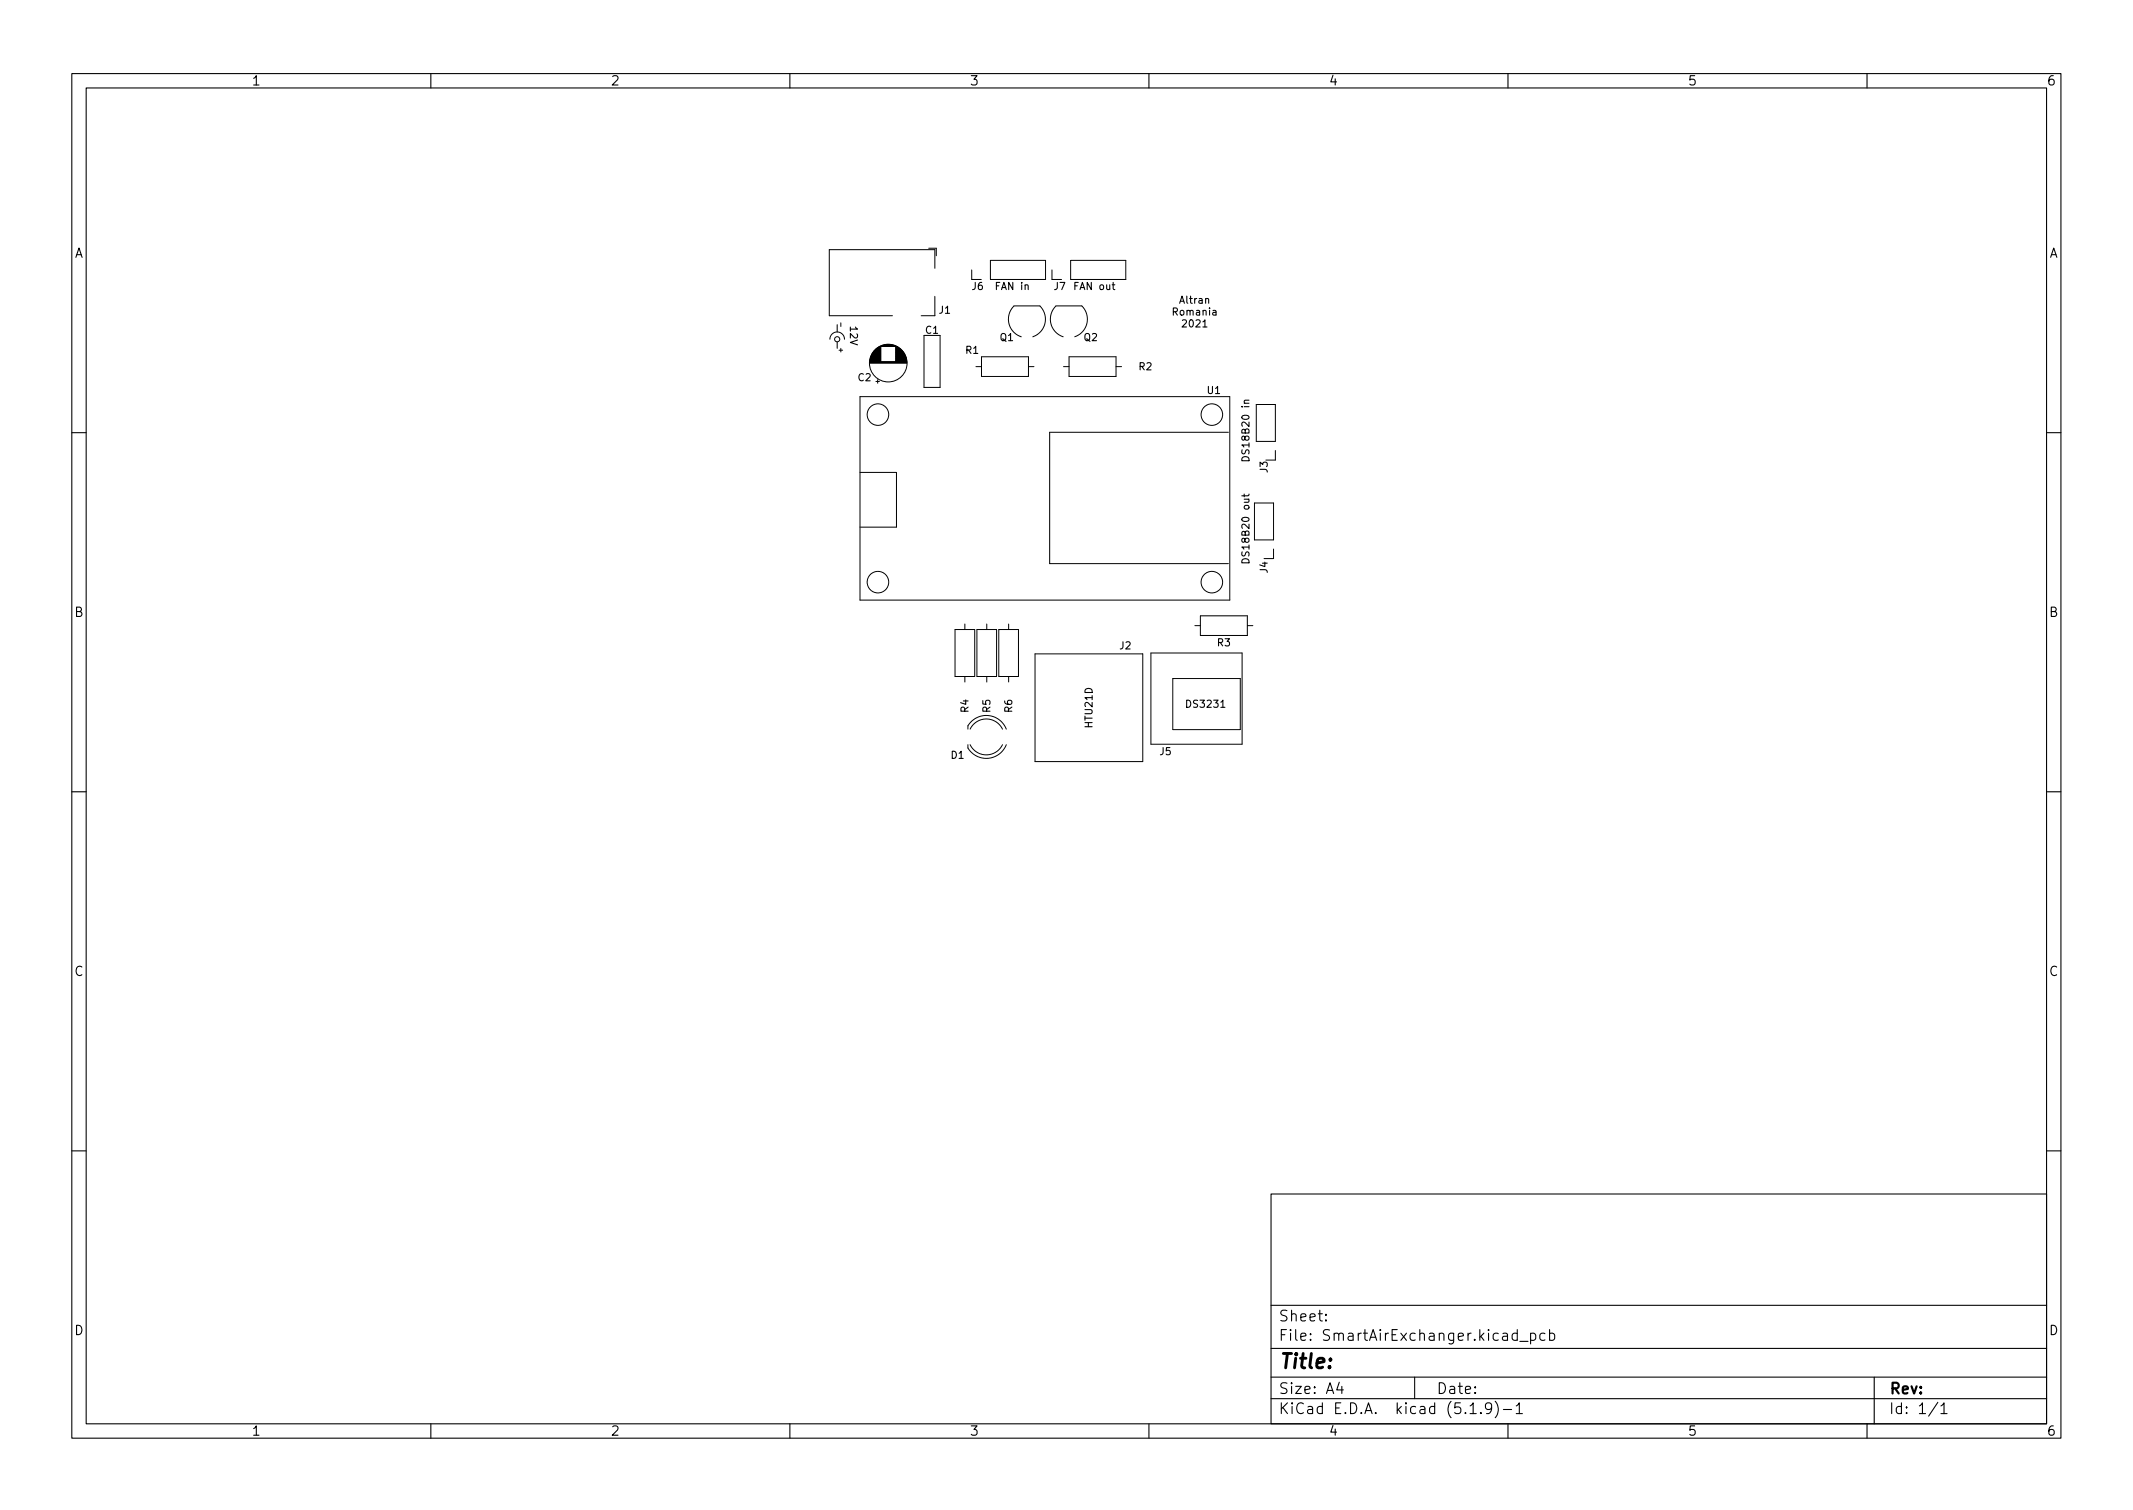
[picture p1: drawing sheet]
<svg xmlns="http://www.w3.org/2000/svg" width="297mm" height="210mm" viewBox="0 0 297 210" stroke-linecap="round" stroke-linejoin="round" font-family="sans-serif">
<defs><g id="words">
<text font-size="2.8" x="178" y="190.6">Title:</text>
<g font-size="2.1">
<text x="178" y="184">Sheet:</text>
<text x="178" y="186.7">File: SmartAirExchanger.kicad_pcb</text>
<text x="178" y="196.9">KiCad E.D.A. kicad (5.1.9)-1</text>
<text x="178" y="194.1">Size: A4</text>
<text x="200" y="194.1">Date:</text>
<text x="263" y="194.1">Rev:</text>
<text x="263" y="196.9">Id: 1/1</text>
</g>
<g font-size="1.8">
<text x="35" y="11.9">1</text>
<text x="85" y="11.9">2</text>
<text x="135" y="11.9">3</text>
<text x="185" y="11.9">4</text>
<text x="235" y="11.9">5</text>
<text x="285" y="11.9">6</text>
<text x="10.3" y="35.9">A</text>
<text x="285.3" y="35.9">A</text>
<text x="10.3" y="85.9">B</text>
<text x="285.3" y="85.9">B</text>
<text x="10.3" y="135.9">C</text>
<text x="285.3" y="135.9">C</text>
<text x="10.3" y="185.9">D</text>
<text x="285.3" y="185.9">D</text>
<text x="35" y="199.9">1</text>
<text x="85" y="199.9">2</text>
<text x="135" y="199.9">3</text>
<text x="185" y="199.9">4</text>
<text x="235" y="199.9">5</text>
<text x="285" y="199.9">6</text>
</g>
<g font-size="1.4">
<text x="135.4" y="40.4">J6</text>
<text x="138.7" y="40.4">FAN in</text>
<text x="146.8" y="40.4">J7</text>
<text x="149.7" y="40.4">FAN out</text>
<text x="118.4" y="45.5" transform="rotate(90 118.4 45.5)">12V</text>
<text x="128.9" y="46.5">C1</text>
<text x="130.8" y="43.7">J1</text>
<text x="139.3" y="47.5">Q1</text>
<text x="151" y="47.5">Q2</text>
<text x="163.4" y="43.9">Romania</text>
<text x="164.4" y="42.3">Altran</text>
<text x="164.8" y="45.6">2021</text>
<text x="119.5" y="53.1">C2</text>
<text x="134.5" y="49.3">R1</text>
<text x="158.6" y="51.5">R2</text>
<text x="168.1" y="54.9">U1</text>
<text x="174" y="63.8" transform="rotate(-90 174 63.8)">DS18B20 in</text>
<text x="176.5" y="65.8" transform="rotate(-90 176.5 65.8)">J3</text>
<text x="174" y="77.9" transform="rotate(-90 174 77.9)">DS18B20 out</text>
<text x="176.5" y="79.8" transform="rotate(-90 176.5 79.8)">J4</text>
<text x="169.5" y="90">R3</text>
<text x="155.9" y="90.4">J2</text>
<text x="134.9" y="99.2" transform="rotate(-90 134.9 99.2)">R4</text>
<text x="137.9" y="99.2" transform="rotate(-90 137.9 99.2)">R5</text>
<text x="141" y="99.2" transform="rotate(-90 141 99.2)">R6</text>
<text x="152.1" y="101.3" transform="rotate(-90 152.1 101.3)">HTU21D</text>
<text x="165.4" y="98.5">DS3231</text>
<text x="132.5" y="105.7">D1</text>
<text x="161.5" y="105.1">J5</text>
</g>
</g></defs>
<g fill="none" stroke="#000" stroke-width=".15">
<path d="M10 10.2h277v190.1h-277zM12 12.2h273v186.1h-273zM60 10.2v2M110 10.2v2M160 10.2v2M210 10.2v2M260 10.2v2M10 60.2h2M173 78a.54 .54 0 0 1 .6-.2 .54 .54 0 0 1 .3 .6h-1zM173 63.8a.54 .54 0 0 1 .6-.2 .54 .54 0 0 1 .3 .6h-1zM173.3 68.8v.4M173.9 68.8l-.1 .2h-.9"/>
<path d="M285 60.2h2M10 110.2h2M285 110.2h2M10 160.2h2M177 166.3h108v32h-108zM285 160.2h2M60 198.3v2M110 198.3v2M160 198.3v2M177 194.8h108M177 191.8h108M177 187.8h108"/>
<path d="M177 181.8h108M184.6 183.8l.1 .1h-.1v-.1v.1M184.6 183l.1 .1h-.1v-.1v.1M186.5 192.5l-.4 1h1M186.9 193v1M197 191.8v3M204.7 195.8l.4-.5v1.5M204.7 196.8h.9M206.2 196.7l.1 .1h-.1h-.1l.1-.1v.1M207.7 196l-.3 .3-.4-.1-.1-.2v-.4l.1-.2 .4-.1 .2 .2a.99 .99 0 0 1-.3 1.3h-.3M208.2 195.1a1.72 1.72 0 0 1 0 2.3M209.4 196.3h1.1"/>
<path d="M210 198.3v2M211.1 195.8l.5-.5v1.5M211.1 196.8h.9M211.3 185.7l-.4-.1-.3 .3v.4l.1 .3h.2h.4M211.3 185.1v1.5M211.6 186.8h1.2M213.1 185.7l.5-.1 .3 .3v.4l-.2 .3h-.1h-.5M213.1 185.6v1.5M215.1 185.7l-.4-.1-.3 .3v.4l.2 .3h.1h.4M215.8 185.7l.4-.1 .3 .3v.4l-.1 .3h-.2h-.4M215.8 185.1v1.5M260 198.3v2"/>
<path d="M261 191.8v6.5M269.9 195.3l-1.3 1.9M270.3 195.8l.4-.5v1.5M270.3 196.8h.8"/>
</g>
<g fill="none" stroke="#000" stroke-width=".14">
<path d="M129.3 34.6h1.1v1M130.2 37.4v-2.6h-14.7v9.2h8.8M135.3 37.6v1.3M137.9 36.3h7.7v2.6h-7.7zM146.5 37.6v1.3M149.1 36.3h7.7v2.6h-7.7zM115.6 47.2a1.02 1.02 0 0 1 1-1 1.02 1.02 0 0 1 1 1M116.6 45.2v1M116.6 47.6v.9M116.8 48.8h.5M117.1 45v.5M117.1 48.5v.5"/>
<path d="M121.1 50.6h5.2M121.1 50.5h5.2M121.1 50.4h5.2M121.1 50.3h1.6M121.1 50.2h1.6M121.2 50.1h1.5M121.2 50h1.5M121.2 49.9h1.5M121.2 49.8h1.5M121.3 49.7h1.4M121.3 49.6h1.4M121.3 49.5h1.4"/>
<path d="M121.4 49.5h1.3M121.4 49.4h1.3M121.4 49.3h1.3M121.5 49.3h1.2M121.5 49.2h1.2M121.5 49.1h1.2M121.6 49.1h1.1M121.6 49h1.1M121.7 49h1M121.7 48.9h1M121.8 48.8h.9M121.9 48.7h.8"/>
<path d="M122 48.6h.7M122 53.1h.5M122.1 48.5h.6M122.2 48.4h.5M122.2 52.9v.5M122.3 48.4h.4M122.4 48.3h.3M122.5 48.2h2.4M122.6 48.2h2.2M122.7 48.2h2M122.8 48.1h1.8M122.9 48.1h1.6"/>
<path d="M123 48h1.4M123.2 48h1M123.4 48h.6M124.7 48.8h.9M124.7 50.3h1.6M124.7 50.2h1.6M124.7 50.2h1.5M124.7 50.1h1.5M124.7 50h1.5M124.7 49.9h1.5M124.7 49.8h1.5M124.7 49.7h1.4"/>
<path d="M124.7 49.6h1.4M124.7 49.5h1.4M124.7 49.5h1.3M124.7 49.4h1.3M124.7 49.3h1.3M124.7 49.3h1.2M124.7 49.2h1.2M124.7 49.1h1.1M124.7 49h1.1M124.7 49h1M124.7 48.9h1M124.7 48.7h.8"/>
<path d="M124.7 48.6h.7M124.7 48.5h.6M124.7 48.4h.5M124.7 48.4h.4M124.7 48.3h.3M124.7 48.3h.2M128.7 46.7h2.2v7.2h-2.2zM130.2 41.3v2.7h-1.9M135.9 51h.8M136.7 49.7h6.5v2.7h-6.5zM141.2 42.6a2.57 2.57 0 0 0 1 4.3M141.2 42.6h3.6"/>
<path d="M143.2 51h.8M144.8 42.6a2.58 2.58 0 0 1-1 4.3M147 42.6a2.57 2.57 0 0 0 1.1 4.3M147 42.6h3.6M148.1 51h.8M148.9 49.7h6.5v2.7h-6.5zM150.7 42.6a2.58 2.58 0 0 1-1 4.3M155.4 51h.8M171.3 55.2h-51.5v28.4h51.5v-28.3M174.9 56.3h2.7v5.2h-2.7zM119.8 65.8h5v7.6h-5M171.1 60.2h-24.9v18.3h24.9"/>
<path d="M174.7 70h2.7v5.2h-2.7zM177.4 76.4v1.4h-1.4M177.6 62.7v1.4h-1.3M133 87.7h2.7v6.5h-2.7zM134.4 86.9v.8M134.4 94.2v.8M136 87.7h2.8v6.5h-2.8zM137.4 86.9v.8M137.4 94.2v.8M139.1 87.7h2.7v6.5h-2.7zM140.5 86.9v.8M140.5 94.2v.8"/>
<path d="M144.1 91h15v15h-15zM160.3 90.9h12.7v12.7h-12.7zM163.3 94.5h9.4v7.1h-9.4zM166.4 87.1h.8M167.2 85.7h6.5v2.8h-6.5zM173.7 87.1h.8M134.8 103.7a1.36 1.36 0 0 0 .7 1.2 2.99 2.99 0 0 0 4.6-1.2M135.1 103.7a2.5 2.5 0 0 0 2.3 1.4 2.5 2.5 0 0 0 2.2-1.4M139.6 101.5a2.5 2.5 0 0 0-2.2-1.4 2.5 2.5 0 0 0-2.3 1.4M140.1 101.5a2.99 2.99 0 0 0-2.5-1.9 2.99 2.99 0 0 0-2.8 1.5v.4"/>
<circle cx="116.6" cy="47.2" r=".36"/>
<circle cx="122.3" cy="57.7" r="1.5"/>
<circle cx="123.7" cy="50.6" r="2.62"/>
<circle cx="168.8" cy="57.7" r="1.5"/>
<circle cx="122.3" cy="81.1" r="1.5"/>
<circle cx="168.8" cy="81.1" r="1.5"/>
</g>
<use href="#words"/>
</svg>
